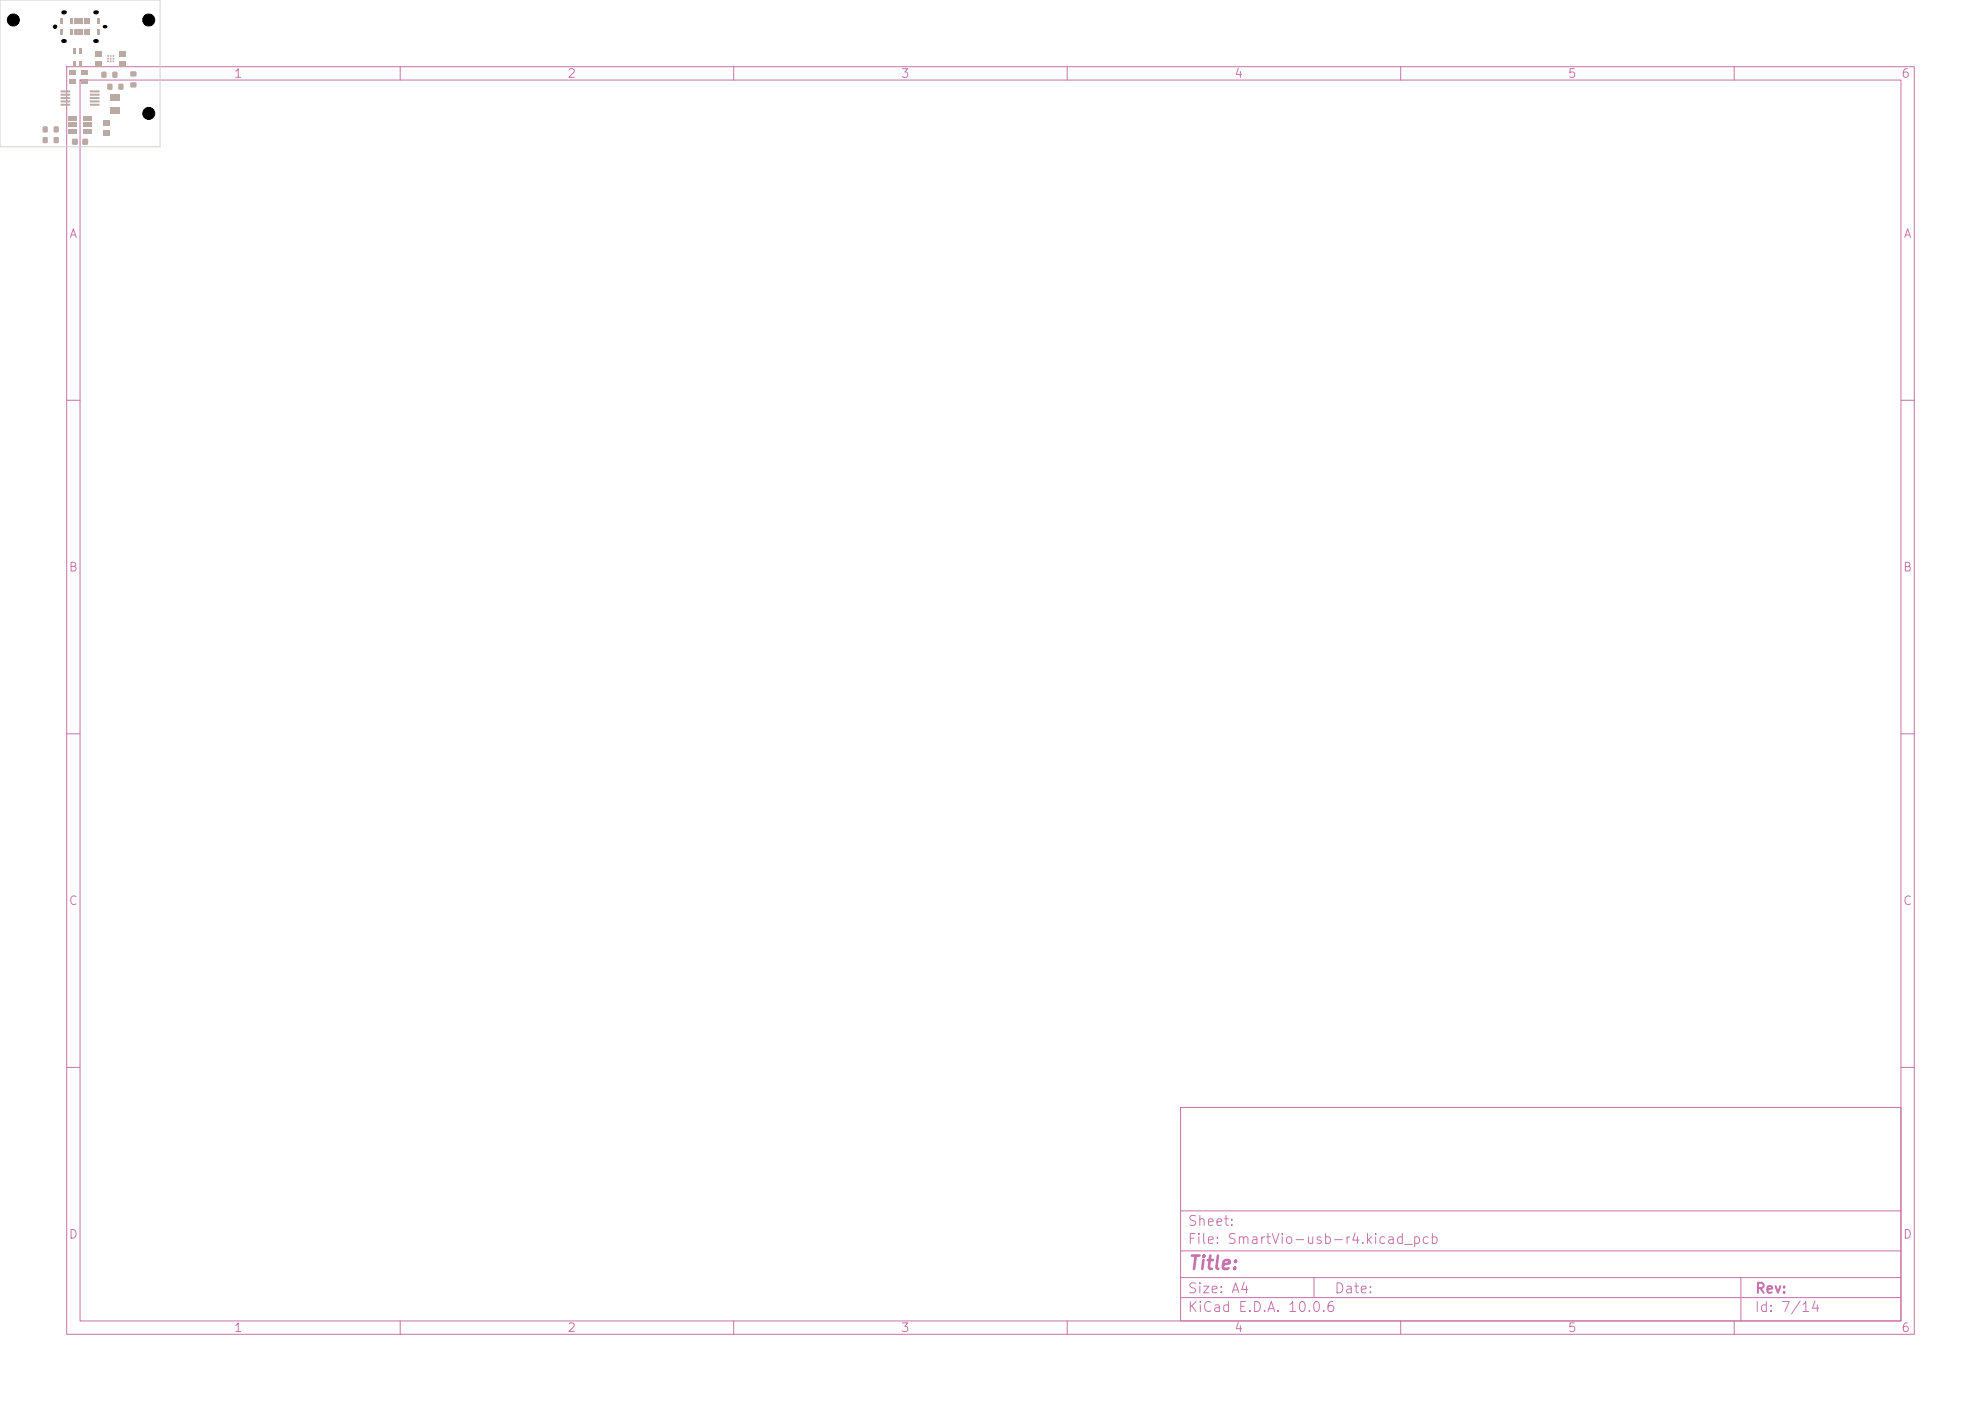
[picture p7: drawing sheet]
<svg xmlns="http://www.w3.org/2000/svg" width="297mm" height="210mm" viewBox="0 0 297 210" stroke-linecap="round" stroke-linejoin="round" font-family="sans-serif">
<defs><g id="words">
<text font-size="2" fill="#c872ab" x="178" y="190.8">Title:</text>
<g font-size="1.5" fill="#c872ab">
<text x="178" y="184.1">Sheet:</text>
<text x="178" y="186.8">File: SmartVio-usb-r4.kicad_pcb</text>
<text x="178" y="197">KiCad E.D.A. 10.0.6</text>
<text x="178" y="194.2">Size: A4</text>
<text x="200" y="194.2">Date:</text>
<text x="263" y="197">Id: 7/14</text>
<text x="263" y="194.2">Rev:</text>
</g>
<g font-size="1.3" fill="#c872ab">
<text x="35" y="12">1</text>
<text x="85" y="12">2</text>
<text x="135" y="12">3</text>
<text x="185" y="12">4</text>
<text x="235" y="12">5</text>
<text x="285" y="12">6</text>
<text x="10.3" y="36">A</text>
<text x="285.3" y="36">A</text>
<text x="10.2" y="86">B</text>
<text x="285.2" y="86">B</text>
<text x="10.2" y="136">C</text>
<text x="285.2" y="136">C</text>
<text x="10.2" y="186">D</text>
<text x="285.2" y="186">D</text>
<text x="35" y="200">1</text>
<text x="85" y="200">2</text>
<text x="135" y="200">3</text>
<text x="185" y="200">4</text>
<text x="235" y="200">5</text>
<text x="285" y="200">6</text>
</g>
</g></defs>
<g fill="none" stroke="#c872ab" stroke-width=".15">
<path d="M10 10h277v190h-277zM12 12h273v186h-273zM60 10v2M110 10v2M160 10v2M210 10v2M260 10v2M10 60h2M285 60h2M10 110h2M285 110h2M10 160h2"/>
<path d="M177 166h108v32h-108zM285 160h2M60 198v2M110 198v2M160 198v2M177 194.5h108M177 191.5h108M177 187.5h108M177 181.5h108M197 191.5v3M210 198v2M260 198v2"/>
<path d="M261 191.5v6.5"/>
</g>
<g fill="#bbaaa4">
<path d="M13.5 15.6h1.4v.2l-1.4 .1z"/>
<path d="M13.5 15.1h1.4v.2l-1.4 .1z"/>
<path d="M13.5 14.6h1.4v.2l-1.4 .1z"/>
<path d="M13.5 14.1h1.4v.2l-1.4 .1z"/>
<path d="M13.5 13.6h1.4v.2l-1.4 .1z"/>
<path d="M9.1 13.6h1.4v.2l-1.4 .1z"/>
<path d="M9.1 14.1h1.4v.2l-1.4 .1z"/>
<path d="M9.1 14.6h1.4v.2l-1.4 .1z"/>
<path d="M9.1 15.1h1.4v.2l-1.4 .1z"/>
<path d="M9.1 15.6h1.4v.2l-1.4 .1z"/>
<path d="M6.4 19h.7v.8h-.7z"/>
<path d="M8.1 19h.7v.8h-.7z"/>
<path d="M16.1 12.6h.7v.8h-.7z"/>
<path d="M17.8 12.6h.7v.8h-.7z"/>
<path d="M10.2 17.5h1.2v.6h-1.2z"/>
<path d="M10.2 18.4h1.2v.6h-1.2z"/>
<path d="M10.2 19.4h1.2v.6h-1.2z"/>
<path d="M12.5 19.4h1.2v.6h-1.2z"/>
<path d="M12.5 18.4h1.2v.6h-1.2z"/>
<path d="M12.5 17.5h1.2v.6h-1.2z"/>
<path d="M10.4 10.5h1v.6h-1z"/>
<path d="M10.4 11.9h1v.6h-1z"/>
<path d="M16.5 16.1h1.4v.9h-1.4z"/>
<path d="M16.5 14.2h1.4v1h-1.4z"/>
<path d="M19.6 12.4h.8v.7h-.8z"/>
<path d="M19.6 10.7h.8v.7h-.8z"/>
<path d="M17.8 9.2h.9v.8h-.9z"/>
<path d="M17.8 7.7h.9v.8h-.9z"/>
<path d="M14.4 9.2h.8v.8h-.8z"/>
<path d="M14.4 7.7h.8v.8h-.8z"/>
<path d="M15.2 10.8h.7v.8h-.7z"/>
<path d="M16.9 10.8h.7v.8h-.7z"/>
<path d="M9.1 2.7h.3v.9h-.3z"/>
<path d="M10.6 2.7h.3v.9h-.3z"/>
<path d="M11.1 2.7h.3v.9h-.3z"/>
<path d="M11.6 2.7h.3v.9h-.3z"/>
<path d="M12.1 2.7h.3v.9h-.3z"/>
<path d="M12.6 2.7h.3v.9h-.3z"/>
<path d="M13.1 2.7h.3v.9h-.3z"/>
<path d="M14.6 2.7h.3v.9h-.3z"/>
<path d="M14.6 4.4h.3v.9h-.3z"/>
<path d="M13.1 4.4h.3v.9h-.3z"/>
<path d="M12.6 4.4h.3v.9h-.3z"/>
<path d="M12.1 4.4h.3v.9h-.3z"/>
<path d="M11.6 4.4h.3v.9h-.3z"/>
<path d="M11.1 4.4h.3v.9h-.3z"/>
<path d="M10.6 4.4h.3v.9h-.3z"/>
<path d="M9.1 4.4h.3v.9h-.3z"/>
<path d="M16.1 9.1h.2v.2h-.2z"/>
<path d="M16.5 9.1h.2v.2h-.2z"/>
<path d="M16.9 9.1h.2v.2h-.2z"/>
<path d="M16.1 8.7h.2v.2h-.2z"/>
<path d="M16.5 8.7h.2v.2h-.2z"/>
<path d="M16.9 8.7h.2v.2h-.2z"/>
<path d="M16.1 8.3h.2v.2h-.2z"/>
<path d="M16.5 8.3h.2v.2h-.2z"/>
<path d="M16.9 8.3h.2v.2h-.2z"/>
<path d="M12.1 10.5h1v.6h-1z"/>
<path d="M12.1 11.9h1v.6h-1z"/>
<path d="M10.8 20.8h.8v.9h-.8z"/>
<path d="M12.4 20.8h.8v.9h-.8z"/>
<path d="M11.8 7.3h.4v.8h-.4z"/>
<path d="M11 7.3h.4v.8h-.4z"/>
<path d="M11 9.2h.4v.7h-.4z"/>
<path d="M11.8 9.2h.4v.7h-.4z"/>
<path d="M6.4 20.6h.7v.8h-.7z"/>
<path d="M8.1 20.6h.7v.8h-.7z"/>
<path d="M15.4 19.6h.9v.8h-.9z"/>
<path d="M15.4 18.1h.9v.8h-.9z"/>
</g>
<path d="M0 0h24v22h-24z" fill="none" stroke="#d0d2cd" stroke-width=".15"/>
<g fill="#000" stroke="#000" stroke-width=".15">
<circle cx="2" cy="3" r=".9"/>
<circle cx="8.3" cy="4" r=".26"/>
<circle cx="22.3" cy="17" r=".9"/>
<circle cx="22.3" cy="3" r=".9"/>
</g>
<path d="M15.7 4h.2" fill="none" stroke="#000" stroke-width=".52"/>
<path d="M9.5 1.9h.2M9.5 6.2h.2M14.3 1.9h.2M14.3 6.2h.2" fill="none" stroke="#000" stroke-width=".6"/>
<use href="#words"/>
</svg>
